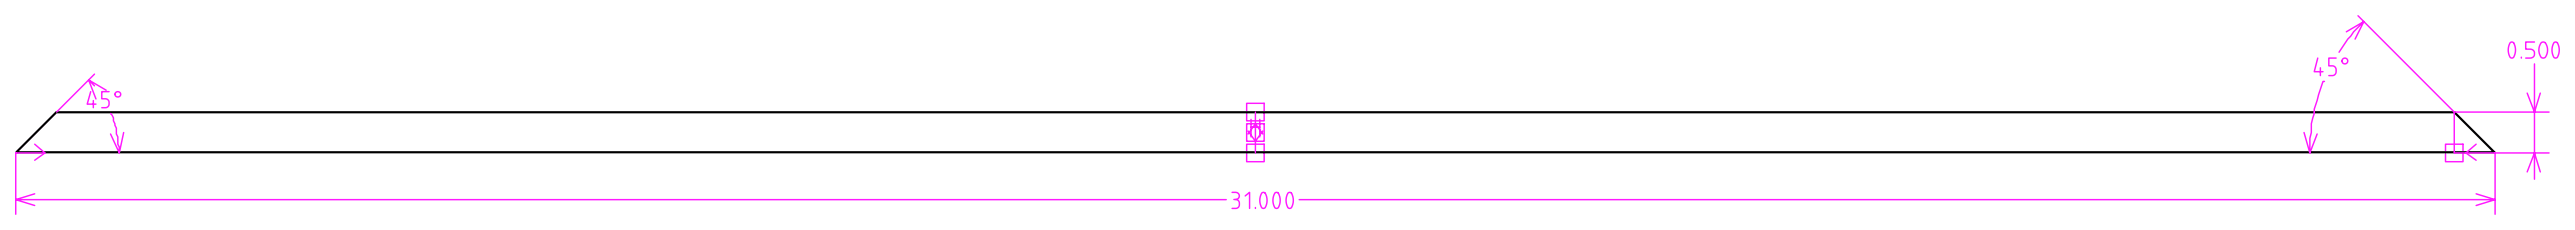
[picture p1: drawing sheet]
<svg xmlns="http://www.w3.org/2000/svg" width="818mm" height="73mm" viewBox="0 0 818 73" stroke-linecap="round" stroke-linejoin="round" font-family="sans-serif">
<g fill="none" stroke="#ff19ff" stroke-width=".46">
<path d="M736.5 18.4l-1.1 4.4h2.7M742.3 18.4h-2.3v2.5h1.1a1.63 1.63 0 0 1 1.2 1.5 1.63 1.63 0 0 1-.9 1.6h-1.4M749.3 5l30.5 30.6M751.1 6.9l-3.2 3.2-1.9 2.3-2.8 4.2M751.1 6.9l-2.8 5.5M751.1 6.9l-5.6 3.2M797.7 13.5l.6-.1a3.7 3.7 0 0 1 0 5h-.3a3.9 3.9 0 0 1-.3-4.9zM801.2 18.2v.2M805.3 13.3h-2.8v2.3h1.4a1.42 1.42 0 0 1 1.5 1.4 1.42 1.42 0 0 1-1.5 1.4h-1.4M807.4 13.6a.99 .99 0 0 1 1.4 0 3.7 3.7 0 0 1-.3 4.8 1.22 1.22 0 0 1-1.6-1.3l-.1-1.8zM811.6 13.5l.6-.1a3.7 3.7 0 0 1 0 5h-.3a3.9 3.9 0 0 1-.3-4.9zM28.2 25.4l1.8 1.8"/>
<path d="M28.2 25.4l2.3 6M28.2 25.4l5.5 3.2M28.8 29.1l-1.1 4h2.8M29.7 31.9v2.3M30 23.5l-12 12.1M34.7 29.1h-2.4v2.3h1.2a1.44 1.44 0 0 1 1.2 1.4 1.44 1.44 0 0 1-1.2 1.4h-1.2M35.1 36l.9 1.4v1l1 2.3v1.8a5.2 5.2 0 0 1 .4 3.3l.5 .9v1.9l1.4-6.5M396.1 32.8h5.6v5.6h-5.6zM396.1 39.3h5.6v5.6h-5.6zM397.5 37.9v5.6M398.9 35.6v3.7l-2.3 3.2M400.3 37.9v5.6"/>
<path d="M737.3 21.5v2.5M738.6 25.9h-.5l-1.4 4.1-1.3 4.7v1.3a11.1 11.1 0 0 0-1 6.1l-.4 1.8v4.7l-1.9-6.5M803 29.6l2.3 6 1.9-6M805.3 20.3v36.6M810 35.6h-30.2v13h3.7l3.3 2.3M11 50.9l3.3-2.3h-9.3v19.4M11 45.8l3.3 2.8M35.1 42.5l2.8 6.1M396.1 45.8h5.6v5.5h-5.6zM396.6 41.6l2.3 3.3 2.3-3.3M397.5 40.4h2.8M401.2 42.5l-2.3-3.2v9.3"/>
<path d="M736.3 42.5l-2.3 6.1M777.1 45.8h5.5v5.5h-5.5zM786.8 45.8l-3.3 2.8h9.3M792.8 48.6v19.4M792.8 48.6h17.2M803 54.6l2.3-6 1.9 6M5 63.4l6 1.8M11 61.5l-6 1.9h384.6M391.5 61.1h1.2a1.2 1.2 0 0 1 1.1 1.5 1.2 1.2 0 0 1-1.7 .7M392.7 63.3a1.44 1.44 0 0 1 1.1 1.5 1.44 1.44 0 0 1-1.1 1.4h-1.2M395.7 62.2l1.4-1.1v5.1M398.9 65.9v.3"/>
<path d="M401 61.2l.6-.1a3.7 3.7 0 0 1 0 5.1h-.3a3.9 3.9 0 0 1-.3-5zM405.2 61.2l.6-.1a3.7 3.7 0 0 1 0 5.1h-.3a3.9 3.9 0 0 1-.3-5zM409.3 61.2l.7-.1a3.7 3.7 0 0 1 0 5.1h-.4a3.9 3.9 0 0 1-.3-5zM412.8 63.4h380M786.8 61.5l6 1.9M792.8 63.4l-6 1.8"/>
<circle cx="745.1" cy="19.4" r=".93"/>
<circle cx="37.4" cy="29.9" r=".9"/>
</g>
<path d="M5.2 48.3l12.7-12.7h762l12.7 12.7z" fill="none" stroke="#000" stroke-width=".69"/>
</svg>
